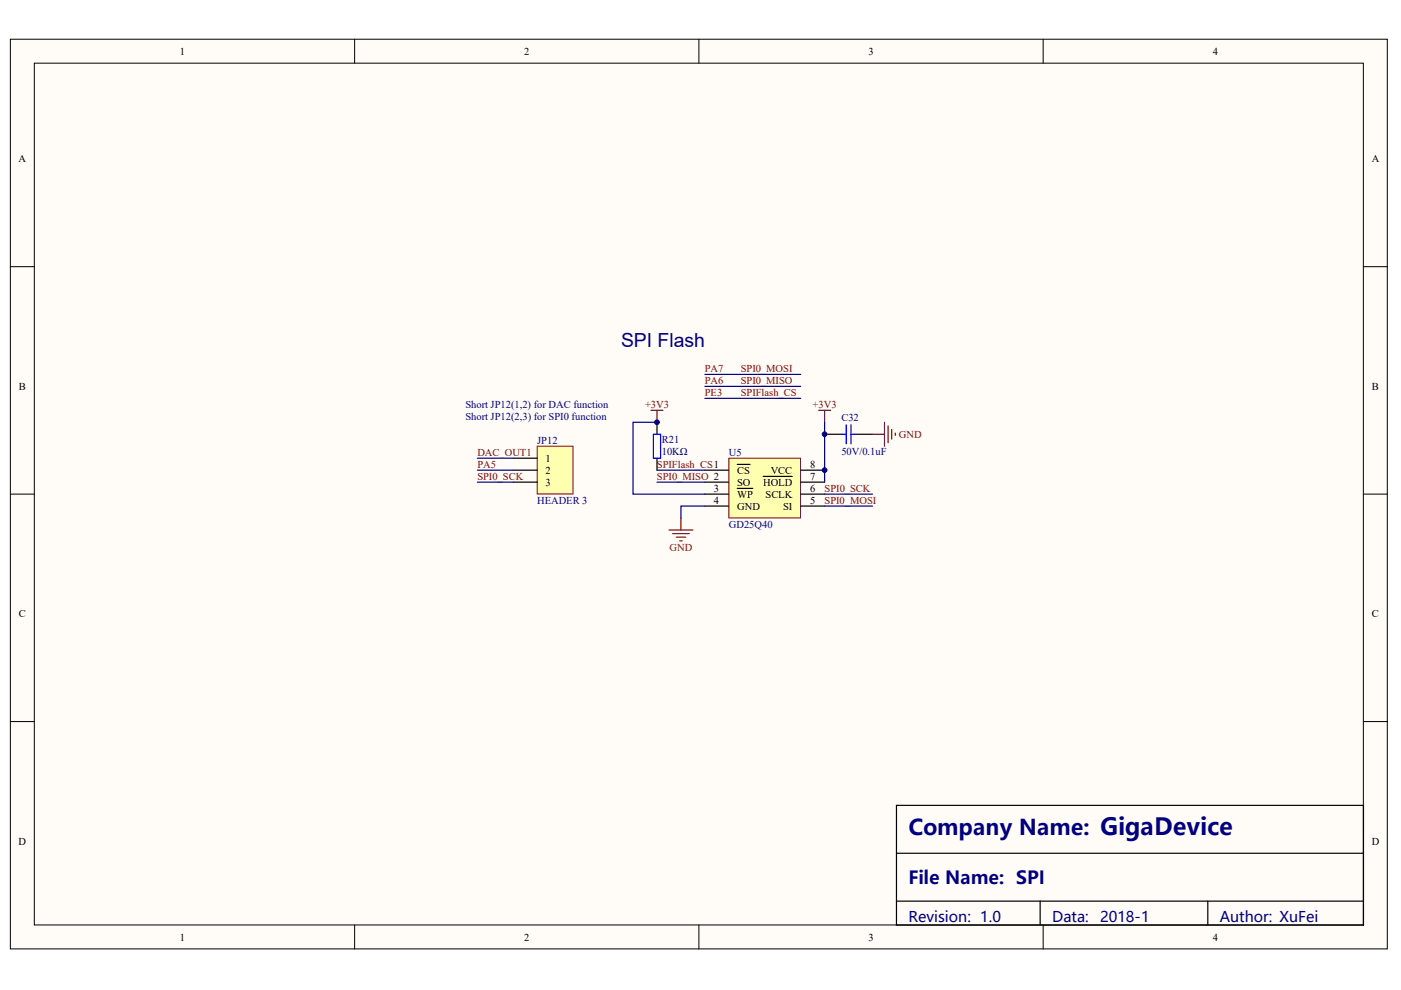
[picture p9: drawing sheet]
<svg xmlns="http://www.w3.org/2000/svg" width="297mm" height="210mm" viewBox="0 0 297 210" stroke-linecap="round" stroke-linejoin="round" font-family="sans-serif">
<defs><g id="words">
<text font-size="4.6" fill="#000080" x="192.6" y="177.1">Company Name: GigaDevice</text>
<text font-size="4.1" fill="#000080" x="131.7" y="73.5">SPI Flash</text>
<text font-size="3.8" fill="#000080" x="192.6" y="187.5">File Name: SPI</text>
<g font-size="3.1" fill="#000080">
<text x="192.6" y="195.4">Revision: 1.0</text>
<text x="223.1" y="195.4">Data:</text>
<text x="233.2" y="195.4">2018-1</text>
<text x="258.6" y="195.4">Author: XuFei</text>
</g>
<g font-size="2.2">
<text x="38.1" y="11.6">1</text>
<text x="111.1" y="11.6">2</text>
<text x="184.1" y="11.6">3</text>
<text x="257.1" y="11.6">4</text>
<text x="3.9" y="34.4">A</text>
<text x="290.8" y="34.4">A</text>
<text x="4" y="82.6">B</text>
<text x="290.9" y="82.6">B</text>
<text x="115.7" y="97.9">1</text>
<text x="115.7" y="100.5">2</text>
<text x="156.3" y="100.5">CS</text>
<text x="163.4" y="100.5">VCC</text>
<text x="171.8" y="101.7">7</text>
<text x="171.8" y="99.2">8</text>
<text x="115.7" y="103">3</text>
<text x="151.4" y="104.3">3</text>
<text x="151.4" y="106.8">4</text>
<text x="156.3" y="103">SO</text>
<text x="156.3" y="105.5">WP</text>
<text x="161.8" y="103">HOLD</text>
<text x="162.3" y="105.5">SCLK</text>
<text x="171.8" y="106.8">5</text>
<text x="171.8" y="104.3">6</text>
<text x="156.3" y="108.1">GND</text>
<text x="166" y="108.1">SI</text>
<text x="4" y="130.9">C</text>
<text x="290.9" y="130.9">C</text>
<text x="3.9" y="179.1">D</text>
<text x="290.8" y="179.1">D</text>
<text x="38.1" y="199.4">1</text>
<text x="111.1" y="199.4">2</text>
<text x="184.1" y="199.4">3</text>
<text x="257.1" y="199.4">4</text>
</g>
<g font-size="2.2" fill="#800000">
<text x="149.4" y="84">PE3</text>
<text x="149.4" y="81.4">PA6</text>
<text x="149.4" y="78.9">PA7</text>
<text x="157.1" y="81.4">SPI0_MISO</text>
<text x="157.1" y="84">SPIFlash_CS</text>
<text x="157.1" y="78.9">SPI0_MOSI</text>
<text x="136.8" y="86.5">+3V3</text>
<text x="172.3" y="86.5">+3V3</text>
<text x="190.6" y="92.8">GND</text>
<text x="101.2" y="101.7">SPI0_SCK</text>
<text x="101.2" y="99.2">PA5</text>
<text x="101.2" y="96.7">DAC_OUT1</text>
<text x="139.3" y="101.7">SPI0_MISO 2</text>
<text x="139.3" y="99.2">SPIFlash_CS1</text>
<text x="174.8" y="104.3">SPI0_SCK</text>
<text x="174.8" y="106.8">SPI0_MOSI</text>
<text x="142" y="116.9">GND</text>
</g>
<g font-size="2.2" fill="#000080">
<text x="98.7" y="86.5">Short JP12(1,2) for DAC function</text>
<text x="98.7" y="89">Short JP12(2,3) for SPI0 function</text>
<text x="178.4" y="89.3">C32</text>
<text x="113.9" y="94.1">JP12</text>
<text x="140.3" y="93.9">R21</text>
<text x="140.3" y="96.4">10KΩ</text>
<text x="154.5" y="96.7">U5</text>
<text x="178.4" y="96.4">50V/0.1uF</text>
<text x="113.9" y="106.8">HEADER 3</text>
<text x="154.5" y="111.9">GD25Q40</text>
</g>
</g></defs>
<g fill="#fffcf8" stroke="#000" stroke-width=".21">
<path d="M2.2 8.3h291.9v192.9h-291.9z"/>
<path d="M7.3 13.4h281.8v182.7h-281.8z"/>
</g>
<path d="M75.2 8.3v5.1M148.2 8.3v5.1M221.2 8.3v5.1M2.2 56.5h5.1M289.1 56.5h5.1M2.2 104.8h5.1M289.1 104.8h5.1M2.2 153h5.1M289.1 153h5.1M75.2 196.1v5.1M148.2 196.1v5.1M221.2 196.1v5.1" fill="none" stroke="#000" stroke-width=".21"/>
<path d="M190.1 170.8h99v25.3h-99zM190.1 180.9h99M190.1 191.1h99M220.5 191.1v5M256.1 191.1v5" fill="none" stroke="#000" stroke-width=".25"/>
<path d="M154.5 97.2h15.2v12.6h-15.2z" fill="#ffffb0" stroke="#800000" stroke-width=".21"/>
<g fill="none" stroke="#000" stroke-width=".25">
<path d="M139.3 89.5v2.6M139.3 97.2v2.5M149.4 99.7h5.1M156.3 98.5h2.7M169.8 99.7h5M174.8 92.1h3.8M181.2 92.1h3.8M149.4 102.2h5.1M149.4 104.8h5.1M149.4 107.3h5.1M156.3 103.5h3.3M161.8 101h6.2"/>
<path d="M169.8 102.2h5M169.8 104.8h5M169.8 107.3h5"/>
</g>
<g fill="none" stroke="#800000" stroke-width=".25">
<path d="M138 87h2.6M139.3 87v2.5M173.6 87h2.5M174.8 87v2.5M185 92.1h2.5M187.5 89.5v5.1M188.3 90.3v3.6M189.1 91.1v2M189.8 91.8v.5M141.8 112.4h5.1M142.6 113.1h3.5M143.4 113.9h2"/>
<path d="M144.1 114.7h.5M144.4 109.8v2.6"/>
</g>
<path d="M149.4 79.4h20.4M139.3 89.5h-5.1v15.3h15.2M139.3 99.7h10.1M149.4 81.9h20.4M149.4 84.5h20.4M174.8 89.5v12.7M139.3 102.2h10.1M149.4 107.3h-5v2.5M174.8 107.3h10.2M174.8 104.8h10.2" fill="none" stroke="#000080" stroke-width=".25"/>
<path d="M138.5 92.1h1.6v5.1h-1.6zM178.6 92.1h.8M179.4 90v4.1M180.4 92.1h.8M180.4 90v4.1" fill="none" stroke="#00f" stroke-width=".25"/>
<path d="M113.9 94.6h7.6v10.1h-7.6z" fill="#ffffb0" stroke="#800000" stroke-width=".21"/>
<path d="M108.8 97.2h5.1M108.8 99.7h5.1M108.8 102.2h5.1" fill="none" stroke="#000" stroke-width=".25"/>
<path d="M101.2 99.7h7.6M101.2 97.2h7.6M101.2 102.2h7.6" fill="none" stroke="#000080" stroke-width=".25"/>
<g fill="#000080" stroke="#000080" stroke-width=".21">
<circle cx="139.3" cy="89.5" r=".5"/>
<circle cx="174.8" cy="99.7" r=".5"/>
<circle cx="174.8" cy="92.1" r=".5"/>
</g>
<use href="#words"/>
</svg>
